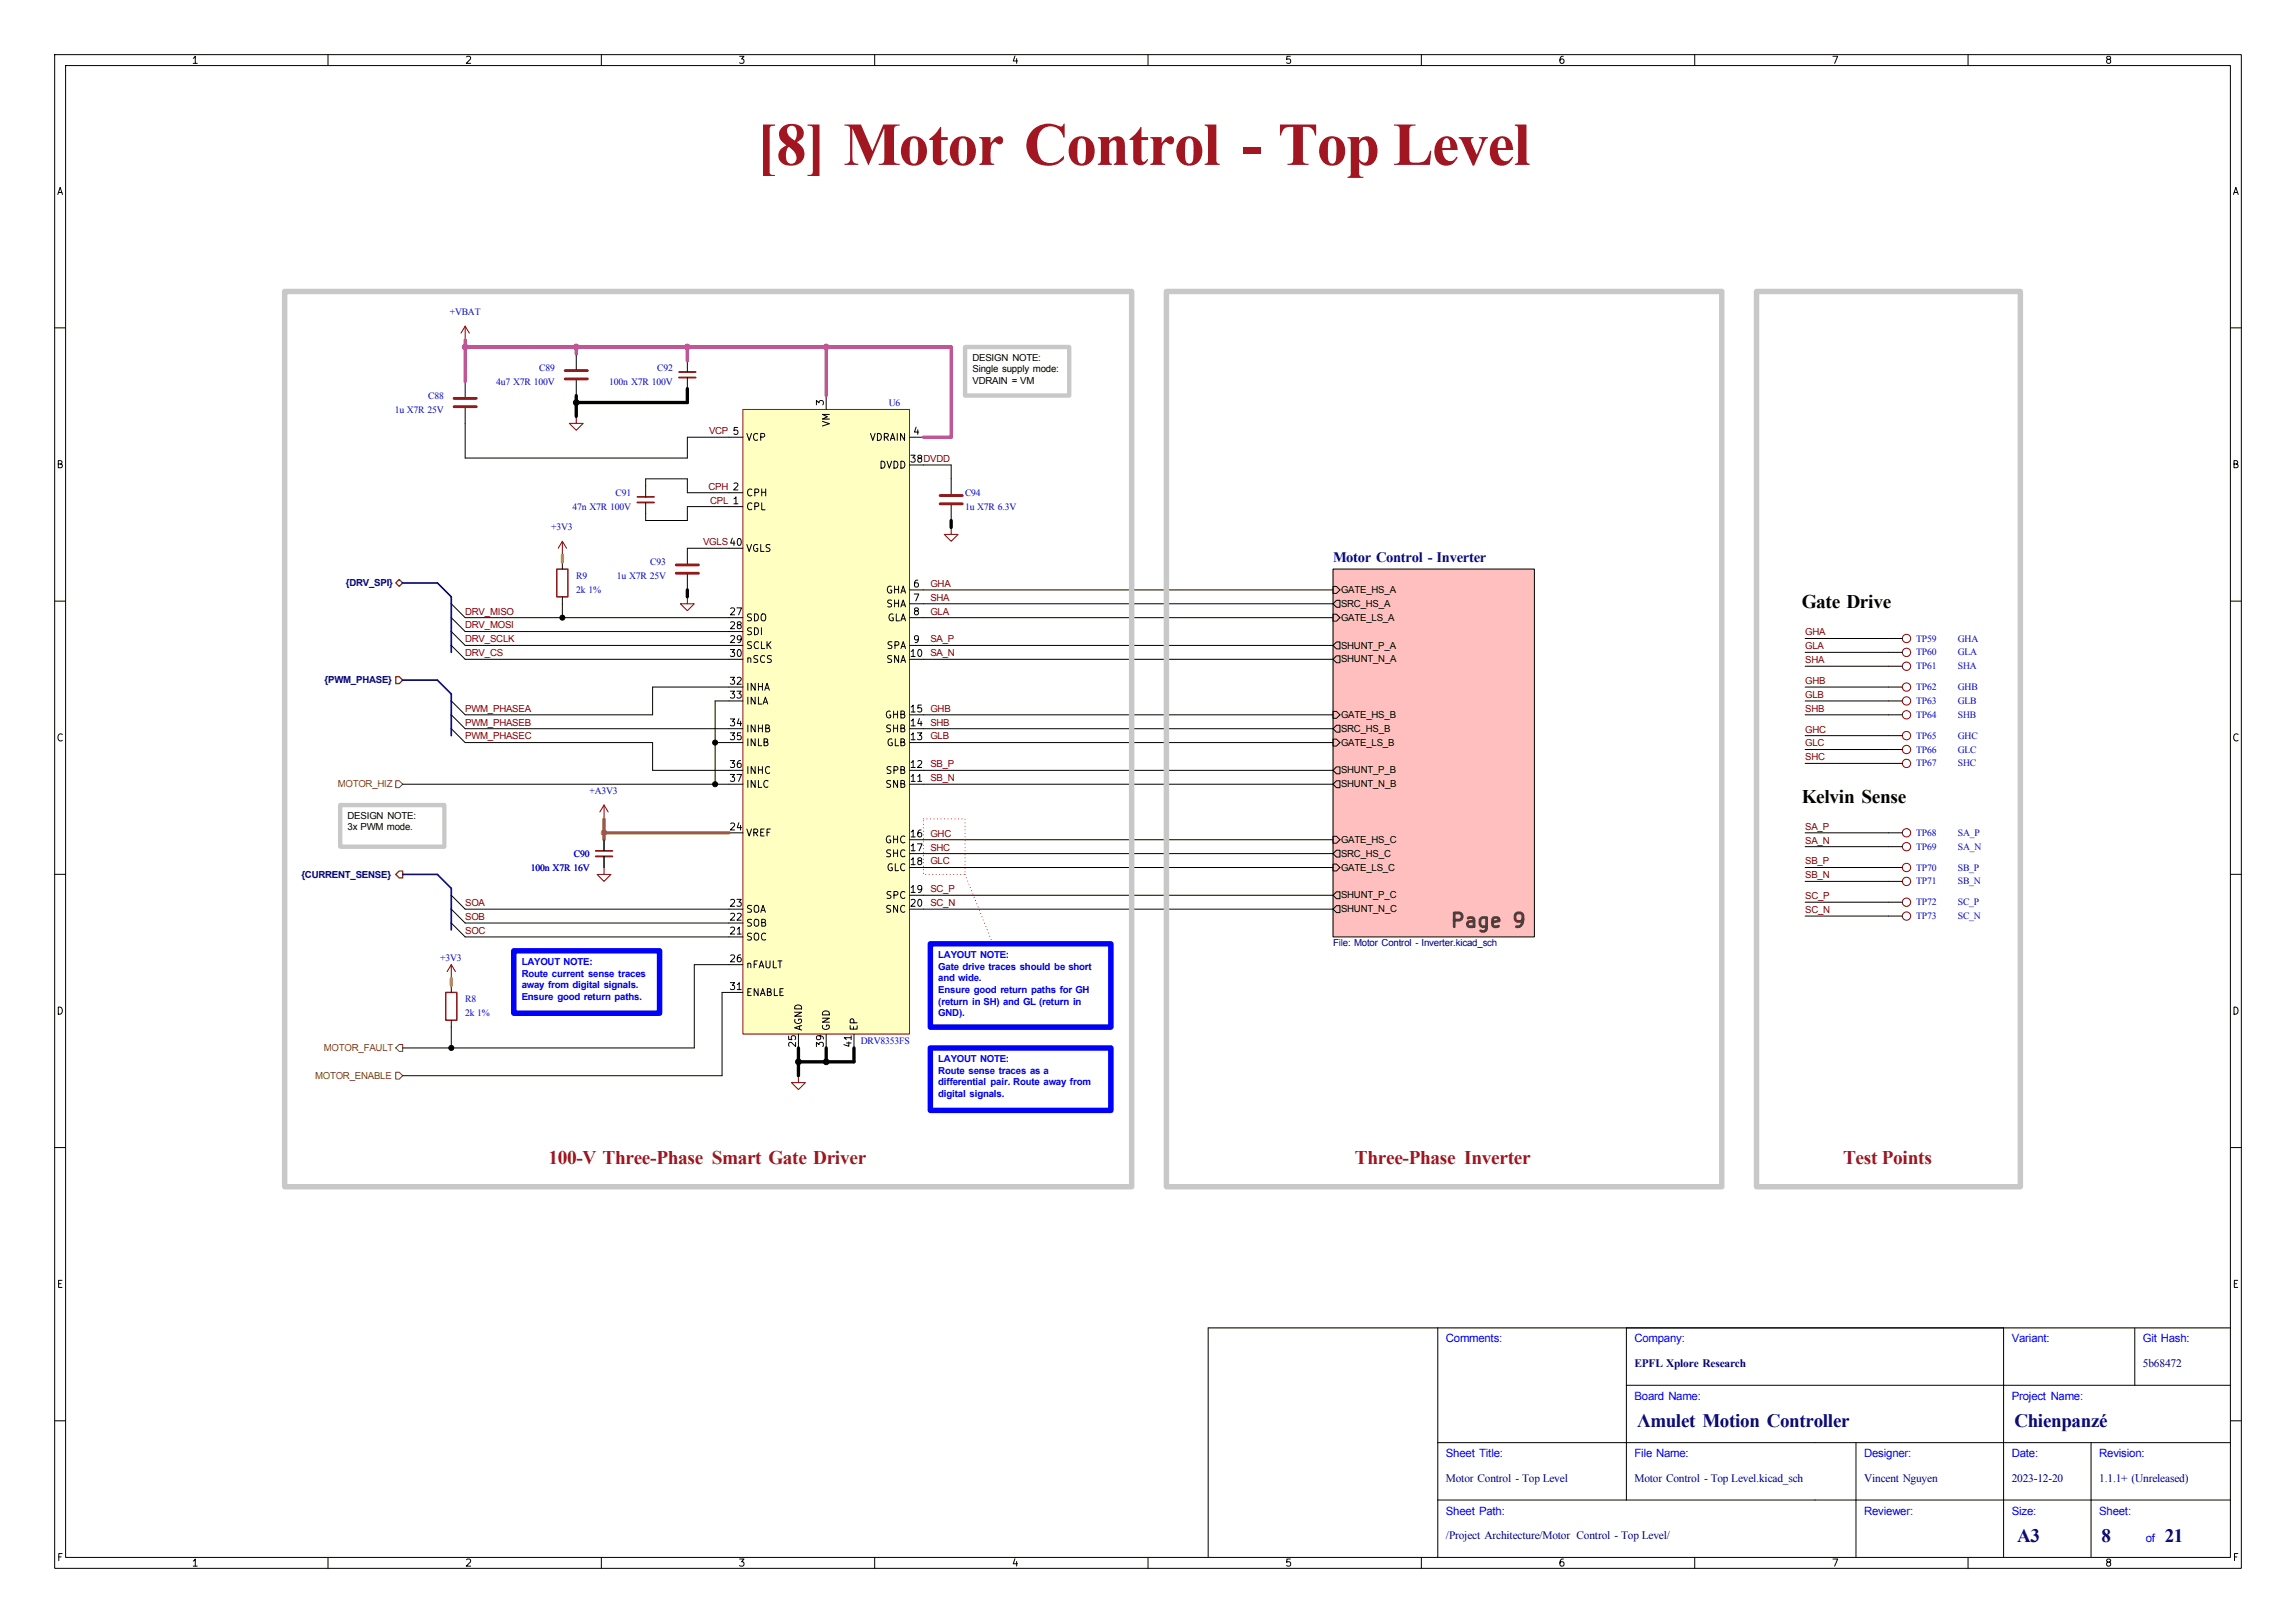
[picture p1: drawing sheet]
<svg xmlns="http://www.w3.org/2000/svg" width="420mm" height="297mm" viewBox="0 0 420 297" stroke-linecap="round" stroke-linejoin="round" font-family="sans-serif">
<defs><g id="words">
<text font-size="11.1" fill="#a21622" x="138.4" y="30.2">[8] Motor Control - Top Level</text>
<g font-size="3.5">
<text x="329.6" y="111.3">Gate Drive</text>
<text x="329.6" y="146.9">Kelvin Sense</text>
</g>
<g font-size="3.5" fill="#a21622">
<text x="100.3" y="212.9">100-V Three-Phase Smart Gate Driver</text>
<text x="247.9" y="212.9">Three-Phase Inverter</text>
<text x="337.2" y="212.9">Test Points</text>
</g>
<g font-size="3.5" fill="#00007f">
<text x="299.5" y="261.1">Λmulet Motion Controller</text>
<text x="368.5" y="261.1">Chienpanzé</text>
<text x="369" y="282.1">A3</text>
<text x="384.4" y="282.1">8</text>
<text x="396" y="282.1">21</text>
</g>
<text font-size="2.7" fill="#000084" x="243.8" y="102.8">Motor Control - Inverter</text>
<text font-size="2.5" fill="#641e32" x="265.1" y="170.4">Page 9</text>
<g font-size="2.1" fill="#00f">
<text x="264.5" y="245.7">Comments:</text>
<text x="299" y="245.7">Company:</text>
<text x="368" y="245.7">Variant:</text>
<text x="392" y="245.7">Git Hash:</text>
<text x="299" y="256.2">Board Name:</text>
<text x="368" y="256.2">Project Name:</text>
<text x="264.5" y="266.7">Sheet Title:</text>
<text x="299" y="266.7">File Name:</text>
<text x="341" y="266.7">Designer:</text>
<text x="368" y="266.7">Date:</text>
<text x="384" y="266.7">Revision:</text>
<text x="264.5" y="277.2">Sheet Path:</text>
<text x="341" y="277.2">Reviewer:</text>
<text x="368" y="277.2">Size:</text>
<text x="384" y="277.2">Sheet:</text>
<text x="392.5" y="282.2">of</text>
</g>
<g font-size="2.1" fill="#00007f">
<text x="299" y="250.2">EPFL Xplore Research</text>
<text x="392" y="250.2">5b68472</text>
<text x="264.5" y="271.2">Motor Control - Top Level</text>
<text x="299" y="271.2">Motor Control - Top Level.kicad_sch</text>
<text x="341" y="271.2">Vincent Nguyen</text>
<text x="368" y="271.2">2023-12-20</text>
<text x="384" y="271.2">1.1.1+ (Unreleased)</text>
<text x="264.5" y="281.7">/Project Architecture/Motor Control - Top Level/</text>
</g>
<g font-size="1.8" fill="#0000c2">
<text x="82.3" y="57.7">+VBAT</text>
<text x="90.7" y="70.4">4u7 X7R 100V</text>
<text x="98.6" y="67.9">C89</text>
<text x="111.4" y="70.4">100n X7R 100V</text>
<text x="120.2" y="67.9">C92</text>
<text x="72.2" y="75.5">1u X7R 25V</text>
<text x="78.3" y="72.9">C88</text>
<text x="162.6" y="74.2">U6</text>
<text x="104.7" y="93.3">47n X7R 100V</text>
<text x="112.6" y="90.7">C91</text>
<text x="176.5" y="90.7">C94</text>
<text x="176.5" y="93.3">1u X7R 6.3V</text>
<text x="100.8" y="97.1">+3V3</text>
<text x="105.4" y="106">R9</text>
<text x="112.8" y="106">1u X7R 25V</text>
<text x="119" y="103.4">C93</text>
<text x="105.4" y="108.5">2k 1%</text>
<text x="350.5" y="119.9">TP60</text>
<text x="350.5" y="117.4">TP59</text>
<text x="358.1" y="119.9">GLA</text>
<text x="358.1" y="117.4">GHA</text>
<text x="350.5" y="122.5">TP61</text>
<text x="358.1" y="122.5">SHA</text>
<text x="350.5" y="128.8">TP63</text>
<text x="350.5" y="126.3">TP62</text>
<text x="350.5" y="131.4">TP64</text>
<text x="358.1" y="128.8">GLB</text>
<text x="358.1" y="126.3">GHB</text>
<text x="358.1" y="131.4">SHB</text>
<text x="350.5" y="137.7">TP66</text>
<text x="350.5" y="135.2">TP65</text>
<text x="358.1" y="137.7">GLC</text>
<text x="358.1" y="135.2">GHC</text>
<text x="350.5" y="140.3">TP67</text>
<text x="358.1" y="140.3">SHC</text>
<text x="107.8" y="145.3">+A3V3</text>
<text x="350.5" y="153">TP68</text>
<text x="350.5" y="155.5">TP69</text>
<text x="358.1" y="153">SA_P</text>
<text x="358.1" y="155.5">SA_N</text>
<text x="97.1" y="159.3">100n X7R 16V</text>
<text x="105" y="156.8">C90</text>
<text x="350.5" y="159.3">TP70</text>
<text x="350.5" y="161.8">TP71</text>
<text x="358.1" y="159.3">SB_P</text>
<text x="358.1" y="161.8">SB_N</text>
<text x="350.5" y="165.7">TP72</text>
<text x="358.1" y="165.7">SC_P</text>
<text x="350.5" y="168.2">TP73</text>
<text x="358.1" y="168.2">SC_N</text>
<text x="80.5" y="175.8">+3V3</text>
<text x="85.1" y="186">2k 1%</text>
<text x="85.1" y="183.4">R8</text>
<text x="157.5" y="191.1">DRV8353FS</text>
</g>
<g font-size="1.8">
<text x="177.9" y="66">DESIGN NOTE:</text>
<text x="177.9" y="68.1">Single supply mode:</text>
<text x="177.9" y="70.2">VDRAIN = VM</text>
<text x="245.3" y="111.1">SRC_HS_A</text>
<text x="245.3" y="113.6">GATE_LS_A</text>
<text x="245.3" y="108.5">GATE_HS_A</text>
<text x="245.3" y="118.7">SHUNT_P_A</text>
<text x="245.3" y="121.2">SHUNT_N_A</text>
<text x="245.3" y="131.4">GATE_HS_B</text>
<text x="245.3" y="133.9">SRC_HS_B</text>
<text x="245.3" y="136.5">GATE_LS_B</text>
<text x="245.3" y="141.5">SHUNT_P_B</text>
<text x="63.6" y="149.8">DESIGN NOTE:</text>
<text x="245.3" y="144.1">SHUNT_N_B</text>
<text x="63.6" y="151.9">3x PWM mode.</text>
<text x="245.3" y="154.2">GATE_HS_C</text>
<text x="245.3" y="156.8">SRC_HS_C</text>
<text x="245.3" y="159.3">GATE_LS_C</text>
<text x="245.3" y="164.4">SHUNT_P_C</text>
<text x="245.3" y="166.9">SHUNT_N_C</text>
</g>
<g font-size="1.8" fill="#840000">
<text x="129.7" y="79.4">VCP</text>
<text x="129.6" y="89.6">CPH</text>
<text x="168.9" y="84.5">DVDD</text>
<text x="129.9" y="92.1">CPL</text>
<text x="128.6" y="99.8">VGLS</text>
<text x="170.2" y="107.4">GHA</text>
<text x="85.1" y="112.5">DRV_MISO</text>
<text x="170.2" y="109.9">SHA</text>
<text x="170.2" y="112.5">GLA</text>
<text x="85.1" y="117.5">DRV_SCLK</text>
<text x="85.1" y="115">DRV_MOSI</text>
<text x="170.2" y="117.5">SA_P</text>
<text x="330.2" y="118.8">GLA</text>
<text x="330.2" y="116.3">GHA</text>
<text x="85.1" y="120.1">DRV_CS</text>
<text x="170.2" y="120.1">SA_N</text>
<text x="330.2" y="121.4">SHA</text>
<text x="330.2" y="125.2">GHB</text>
<text x="85.1" y="130.2">PWM_PHASEA</text>
<text x="170.2" y="130.2">GHB</text>
<text x="330.2" y="130.2">SHB</text>
<text x="330.2" y="127.7">GLB</text>
<text x="85.1" y="135.3">PWM_PHASEC</text>
<text x="85.1" y="132.8">PWM_PHASEB</text>
<text x="170.2" y="135.3">GLB</text>
<text x="170.2" y="132.8">SHB</text>
<text x="330.2" y="134.1">GHC</text>
<text x="330.2" y="136.6">GLC</text>
<text x="170.2" y="140.4">SB_P</text>
<text x="170.2" y="142.9">SB_N</text>
<text x="330.2" y="139.1">SHC</text>
<text x="170.2" y="153.1">GHC</text>
<text x="170.2" y="155.6">SHC</text>
<text x="330.2" y="151.8">SA_P</text>
<text x="330.2" y="154.4">SA_N</text>
<text x="170.2" y="158.2">GLC</text>
<text x="330.2" y="160.7">SB_N</text>
<text x="330.2" y="158.2">SB_P</text>
<text x="85.1" y="165.8">SOA</text>
<text x="170.2" y="165.8">SC_N</text>
<text x="170.2" y="163.3">SC_P</text>
<text x="330.2" y="167.1">SC_N</text>
<text x="330.2" y="164.5">SC_P</text>
<text x="85.1" y="168.3">SOB</text>
<text x="85.1" y="170.9">SOC</text>
</g>
<g font-size="1.8" fill="#000084">
<text x="63.2" y="107.2">{DRV_SPI}</text>
<text x="59.4" y="125">{PWM_PHASE}</text>
<text x="55.1" y="160.6">{CURRENT_SENSE}</text>
<text x="243.8" y="173.2">File: Motor Control - Inverter.kicad_sch</text>
</g>
<g font-size="1.8" fill="#725600">
<text x="61.8" y="144.1">MOTOR_HIZ</text>
<text x="57.6" y="197.4">MOTOR_ENABLE</text>
<text x="59.2" y="192.3">MOTOR_FAULT</text>
</g>
<g font-size="1.8" fill="#00f">
<text x="95.4" y="176.6">LAYOUT NOTE:</text>
<text x="95.4" y="178.7">Route current sense traces</text>
<text x="171.6" y="175.3">LAYOUT NOTE:</text>
<text x="171.6" y="177.4">Gate drive traces should be short</text>
<text x="171.6" y="179.6">and wide.</text>
<text x="95.4" y="180.8">away from digital signals.</text>
<text x="95.4" y="183">Ensure good return paths.</text>
<text x="171.6" y="181.7">Ensure good return paths for GH</text>
<text x="171.6" y="183.8">(return in SH) and GL (return in</text>
<text x="171.6" y="186">GND).</text>
<text x="171.6" y="194.3">LAYOUT NOTE:</text>
<text x="171.6" y="196.5">Route sense traces as a</text>
<text x="171.6" y="198.6">differential pair. Route away from</text>
<text x="171.6" y="200.7">digital signals.</text>
</g>
<g font-size="1.3">
<text x="35" y="12">1</text>
<text x="85" y="12">2</text>
<text x="135" y="12">3</text>
<text x="185" y="12">4</text>
<text x="235" y="12">5</text>
<text x="285" y="12">6</text>
<text x="335" y="12">7</text>
<text x="385" y="12">8</text>
<text x="10.3" y="36">A</text>
<text x="408.3" y="36">A</text>
<text x="151" y="74.4" transform="rotate(-90 151 74.4)">3</text>
<text x="133.9" y="79.9">5</text>
<text x="136.4" y="81">VCP</text>
<text x="152.1" y="78.2" transform="rotate(-90 152.1 78.2)">VM</text>
<text x="159" y="81">VDRAIN</text>
<text x="166.9" y="79.9">4</text>
<text x="10.2" y="86">B</text>
<text x="160.7" y="86.1">DVDD</text>
<text x="166.3" y="85">38</text>
<text x="408.2" y="86">B</text>
<text x="133.9" y="92.6">1</text>
<text x="133.9" y="90">2</text>
<text x="136.4" y="93.7">CPL</text>
<text x="136.4" y="91.1">CPH</text>
<text x="133.3" y="100.2">40</text>
<text x="136.4" y="101.3">VGLS</text>
<text x="166.9" y="107.8">6</text>
<text x="133.3" y="112.9">27</text>
<text x="136.4" y="114">SDO</text>
<text x="161.9" y="108.9">GHA</text>
<text x="162" y="111.5">SHA</text>
<text x="162.2" y="114">GLA</text>
<text x="166.9" y="110.4">7</text>
<text x="166.9" y="112.9">8</text>
<text x="133.3" y="115.4">28</text>
<text x="133.3" y="118">29</text>
<text x="136.4" y="116.5">SDI</text>
<text x="136.4" y="119.1">SCLK</text>
<text x="162.1" y="119.1">SPA</text>
<text x="166.9" y="118">9</text>
<text x="133.3" y="120.5">30</text>
<text x="133.3" y="125.6">32</text>
<text x="136.4" y="121.6">nSCS</text>
<text x="162" y="121.6">SNA</text>
<text x="166.3" y="120.5">10</text>
<text x="133.3" y="128.1">33</text>
<text x="136.4" y="126.7">INHA</text>
<text x="136.4" y="129.2">INLA</text>
<text x="161.8" y="131.8">GHB</text>
<text x="166.3" y="130.7">15</text>
<text x="10.2" y="136">C</text>
<text x="133.3" y="133.2">34</text>
<text x="133.3" y="135.8">35</text>
<text x="136.4" y="134.3">INHB</text>
<text x="136.4" y="136.9">INLB</text>
<text x="161.8" y="134.3">SHB</text>
<text x="162.1" y="136.9">GLB</text>
<text x="166.3" y="135.8">13</text>
<text x="166.3" y="133.2">14</text>
<text x="408.2" y="136">C</text>
<text x="133.3" y="140.8">36</text>
<text x="133.3" y="143.4">37</text>
<text x="136.4" y="141.9">INHC</text>
<text x="161.9" y="141.9">SPB</text>
<text x="166.3" y="143.4">11</text>
<text x="166.3" y="140.8">12</text>
<text x="136.4" y="144.5">INLC</text>
<text x="161.8" y="144.5">SNB</text>
<text x="133.3" y="152.3">24</text>
<text x="136.4" y="153.4">VREF</text>
<text x="161.8" y="154.6">GHC</text>
<text x="166.3" y="153.5">16</text>
<text x="161.8" y="157.2">SHC</text>
<text x="162.1" y="159.7">GLC</text>
<text x="166.3" y="156.1">17</text>
<text x="166.3" y="158.6">18</text>
<text x="133.3" y="166.2">23</text>
<text x="136.4" y="167.3">SOA</text>
<text x="161.8" y="167.3">SNC</text>
<text x="161.9" y="164.8">SPC</text>
<text x="166.3" y="163.7">19</text>
<text x="166.3" y="166.2">20</text>
<text x="133.3" y="171.3">21</text>
<text x="133.3" y="168.8">22</text>
<text x="136.4" y="172.4">SOC</text>
<text x="136.4" y="169.9">SOB</text>
<text x="133.3" y="176.4">26</text>
<text x="136.4" y="177.5">nFAULT</text>
<text x="10.2" y="186">D</text>
<text x="133.3" y="181.5">31</text>
<text x="136.4" y="182.6">ENABLE</text>
<text x="408.2" y="186">D</text>
<text x="145.9" y="191.8" transform="rotate(-90 145.9 191.8)">25</text>
<text x="147" y="188.7" transform="rotate(-90 147 188.7)">AGND</text>
<text x="151" y="191.8" transform="rotate(-90 151 191.8)">39</text>
<text x="152.1" y="188.7" transform="rotate(-90 152.1 188.7)">GND</text>
<text x="156.1" y="191.8" transform="rotate(-90 156.1 191.8)">41</text>
<text x="157.2" y="188.7" transform="rotate(-90 157.2 188.7)">EP</text>
<text x="10.3" y="236">E</text>
<text x="408.3" y="236">E</text>
<text x="10.3" y="286">F</text>
<text x="35" y="287">1</text>
<text x="85" y="287">2</text>
<text x="135" y="287">3</text>
<text x="185" y="287">4</text>
<text x="235" y="287">5</text>
<text x="285" y="287">6</text>
<text x="335" y="287">7</text>
<text x="385" y="287">8</text>
<text x="408.3" y="286">F</text>
</g>
</g></defs>
<g fill="none" stroke="#000" stroke-width=".18">
<path d="M10 10h400v277h-400zM12 12h396v273h-396zM60 10v2M110 10v2M160 10v2M210 10v2M260 10v2M310 10v2M360 10v2M10 60h2M408 60h2M10 110h2"/>
<path d="M243.8 104.1h36.9v67.4h-36.9zM243.8 112.4h.7l.6 .6-.6 .7h-.7zM243.8 107.3h.7l.6 .7-.6 .6h-.7zM244.5 109.9h.6v1.2h-.6l-.7-.6zM244.5 117.5h.6v1.2h-.6l-.7-.6zM408 110h2M243.8 130.2h.7l.6 .6-.6 .6h-.7zM243.8 135.3h.7l.6 .6-.6 .6h-.7zM244.5 132.7h.6v1.3h-.6l-.7-.6zM244.5 120h.6v1.3h-.6l-.7-.6zM345.4 137.2h2.6M10 160h2"/>
<path d="M243.8 153h.7l.6 .7-.6 .6h-.7zM243.8 158.1h.7l.6 .7-.6 .6h-.7zM244.5 155.6h.6v1.2h-.6l-.7-.6zM244.5 140.3h.6v1.3h-.6l-.7-.6zM244.5 142.9h.6v1.2h-.6l-.7-.6zM408 160h2M244.5 163.2h.6v1.3h-.6l-.7-.7zM244.5 165.7h.6v1.3h-.6l-.7-.6zM10 210h2M408 210h2M263 243v42M297.5 253.5h110.5"/>
<path d="M297.5 243v31.5M366.5 243v42M390.5 243v10.5M408 243h-187v42M10 260h2M263 274.5h145M263 264h145M339.5 264v21M382.5 264v21M408 260h2M60 285v2M110 285v2"/>
<path d="M160 285v2M210 285v2M260 285v2M310 285v2M360 285v2"/>
</g>
<path d="M243.8 104.1h36.9v67.4h-36.9z" fill="#ffbfbf" stroke="#ffbfbf" stroke-width=".18"/>
<circle cx="348.7" cy="137.2" r=".76" fill="none" stroke="#840000" stroke-width=".18"/>
<path d="M135.9 74.9h30.5v114.3h-30.5z" fill="#ffffc2"/>
<g fill="none" stroke="#840000" stroke-width=".18">
<path d="M85.1 59.7l-.8 1.3M85.1 59.7l.8 1.3M85.1 59.7v2.5M105.4 76.2v1.3h1.3l-1.3 1.2-1.3-1.2h1.3M135.9 74.9h30.5v114.3h-30.5zM102.9 99.1l-.8 1.2M102.9 99.1l.7 1.2M102.9 99.1v2.5M174 96.5v1.3h1.3l-1.3 1.3-1.3-1.3h1.3M125.7 109.2v1.3h1.3l-1.3 1.3-1.2-1.3h1.2M110.5 158.8v1.2h1.3l-1.3 1.3-1.3-1.3h1.3M110.5 147.3l-.8 1.3"/>
<path d="M110.5 147.3l.8 1.3M110.5 147.3v2.6M82.5 176.5l-.7 1.3M82.5 176.5l.8 1.3M82.5 176.5v2.6M146 196.9v1.2h1.3l-1.3 1.3-1.2-1.3h1.2"/>
<circle cx="348.7" cy="119.4" r=".76"/>
<circle cx="348.7" cy="116.8" r=".76"/>
<circle cx="348.7" cy="134.6" r=".76"/>
<circle cx="348.7" cy="128.3" r=".76"/>
<circle cx="348.7" cy="139.7" r=".76"/>
<circle cx="348.7" cy="121.9" r=".76"/>
<circle cx="348.7" cy="125.7" r=".76"/>
<circle cx="348.7" cy="130.8" r=".76"/>
<circle cx="348.7" cy="158.7" r=".76"/>
<circle cx="348.7" cy="152.4" r=".76"/>
<circle cx="348.7" cy="154.9" r=".76"/>
<circle cx="348.7" cy="167.6" r=".76"/>
<circle cx="348.7" cy="165.1" r=".76"/>
<circle cx="348.7" cy="161.3" r=".76"/>
</g>
<g fill="none" stroke="#000" stroke-width=".18">
<path d="M85.1 74.7v9.1h40.6v-3.8h10.2M85.1 69.9v2.7M105.4 64.8v2.8M105.4 69.6v2.8M125.7 66v2.1M125.7 69.1v2M151.1 72.4v2.5M118.1 91.9v3.4h7.6v-2.6h10.2M135.9 90.2h-10.2v-2.6h-7.6v3.3M166.4 80h2.5M166.4 85.1h7.6v5.3M174 92.5v2.8"/>
<path d="M82.5 110.5l2.6 2.5h50.8M82.5 115.6l2.6 2.5h50.8M82.5 118.1l2.6 2.6h50.8M82.5 113l2.6 2.6h50.8M102.9 102.9v1.2M102.9 109.2v3.8M125.7 105.2v2.8M135.9 100.3h-10.2v2.8M166.4 108h77.4M166.4 110.5h77.4M166.4 113h77.4M166.4 118.1h77.4"/>
<path d="M330.2 119.4h17.8M330.2 116.8h17.8M82.5 133.4l2.6 2.5h34.3v5.1h16.5M82.5 130.8l2.6 2.6h50.8M130.8 135.9h5.1M135.9 125.7h-16.5v5.1h-34.3l-2.6-2.5M135.9 128.3h-5.1v15.2M166.4 120.7h77.4M166.4 135.9h77.4M166.4 133.4h77.4M166.4 130.8h77.4M330.2 130.8h17.8"/>
<path d="M330.2 125.7h17.8M330.2 128.3h17.8M330.2 134.6h17.8M330.2 121.9h17.8M330.2 139.7h17.8M330.2 137.2h15.2M73.7 143.5h62.2M110.5 153.7v2M110.5 156.7v2.1M133.3 152.4h2.6M166.4 143.5h77.4M166.4 141h77.4"/>
<path d="M166.4 153.7h77.4M166.4 156.2h77.4M166.4 158.8h77.4M330.2 158.8h17.8M330.2 152.4h17.8M330.2 154.9h17.8M82.5 163.8l2.6 2.6h50.8M82.5 168.9l2.6 2.6h50.8M82.5 166.4l2.6 2.5h50.8M135.9 176.5h-8.9v15.3h-53.3M166.4 163.8h77.4M166.4 166.4h77.4"/>
<path d="M330.2 167.6h17.8M330.2 161.3h17.8M330.2 165.1h17.8M82.5 180.3v1.3M82.5 186.7v5.1M135.9 181.6h-3.8v15.3h-58.4M146 189.2v2.6M151.1 189.2v2.6M156.2 189.2v2.6"/>
</g>
<path d="M101.9 104.1h2v5.1h-2zM81.5 181.6h2.1v5.1h-2.1z" fill="none" stroke="#840000" stroke-width=".25"/>
<path d="M83.1 72.9h4M83.1 74.4h4M103.4 67.8h4M103.4 69.3h4M172 90.7h4M172 92.2h4M123.7 103.4h4.1M123.7 104.9h4.1" fill="none" stroke="#840000" stroke-width=".51"/>
<path d="M124.2 68.1h3.1M116.6 90.9h3M109 155.7h3" fill="none" stroke="#840000" stroke-width=".3"/>
<path d="M124.2 69.1h3.1M116.6 91.9h3M109 156.7h3" fill="none" stroke="#840000" stroke-width=".33"/>
<path d="M72.4 142.9h.6l.7 .6-.7 .6h-.6zM72.4 196.2h.6l.7 .7-.7 .6h-.6zM73 191.1h.7v1.3h-.7l-.6-.6z" fill="none" stroke="#725600" stroke-width=".18"/>
<path d="M72.4 106.7l.6-.7 .7 .7-.7 .6zM72.4 123.8h.6l.7 .7-.7 .6h-.6zM73 159.4h.7v1.3h-.7l-.6-.7z" fill="none" stroke="#725600" stroke-width=".25"/>
<path d="M168.9 149.9h7.6v10.1h-7.6zM176.5 160l5.1 12.7" fill="none" stroke="#f00" stroke-width=".18" stroke-dasharray="0 .6"/>
<path d="M73.7 106.7h6.3l2.5 2.5v10.2M73.7 124.5h6.3l2.5 2.5v7.6M73.7 160h6.3l2.5 2.6v7.6" fill="none" stroke="#000084" stroke-width=".3"/>
<path d="M85.1 63.5h88.9v16.5h-5.1M85.1 62.2v7.7M105.4 63.5v1.3M125.7 63.5v2.5M151.1 63.5v8.9" fill="none" stroke="#b10bc6" stroke-width=".61"/>
<path d="M110.5 149.9v3.8M110.5 152.4h22.8" fill="none" stroke="#a29b00" stroke-width=".61"/>
<path d="M105.4 72.4v3.8M125.7 71.1v2.6h-20.3M174 95.3v1.2M125.7 108v1.2M146 191.8v5.1M151.1 191.8v2.5M156.2 191.8v2.5h-10.2" fill="none" stroke="#000" stroke-width=".61"/>
<path d="M102.9 101.6v1.3M82.5 179.1v1.2" fill="none" stroke="#dc8e00" stroke-width=".61"/>
<path d="M94 174h26.6v11.4h-26.6zM170.2 172.7h33v15.3h-33zM170.2 191.8h33v11.4h-33z" fill="none" stroke="#00f" stroke-width="1"/>
<path d="M176.5 63.5h19.1v8.9h-19.1zM62.2 147.3h19.1v7.6h-19.1z" fill="none" stroke="#c8c8c8" stroke-width=".8"/>
<path d="M52.1 53.3h154.9v163.9h-154.9zM213.4 53.3h101.6v163.9h-101.6zM321.3 53.3h48.3v163.9h-48.3z" fill="none" stroke="#c8c8c8" stroke-width="1"/>
<g fill="#000" stroke="#000" stroke-width=".18">
<circle cx="105.4" cy="73.7" r=".52"/>
<circle cx="102.9" cy="113" r=".46"/>
<circle cx="130.8" cy="135.9" r=".46"/>
<circle cx="130.8" cy="143.5" r=".46"/>
<circle cx="82.5" cy="191.8" r=".46"/>
<circle cx="146.1" cy="194.3" r=".52"/>
<circle cx="151.1" cy="194.3" r=".52"/>
</g>
<g fill="#b10bc6" stroke="#b10bc6" stroke-width=".18">
<circle cx="105.4" cy="63.5" r=".52"/>
<circle cx="85.1" cy="63.5" r=".52"/>
<circle cx="151.1" cy="63.5" r=".52"/>
<circle cx="125.7" cy="63.5" r=".52"/>
</g>
<circle cx="110.5" cy="152.4" r=".52" fill="#a29b00" stroke="#a29b00" stroke-width=".18"/>
<use href="#words"/>
</svg>
